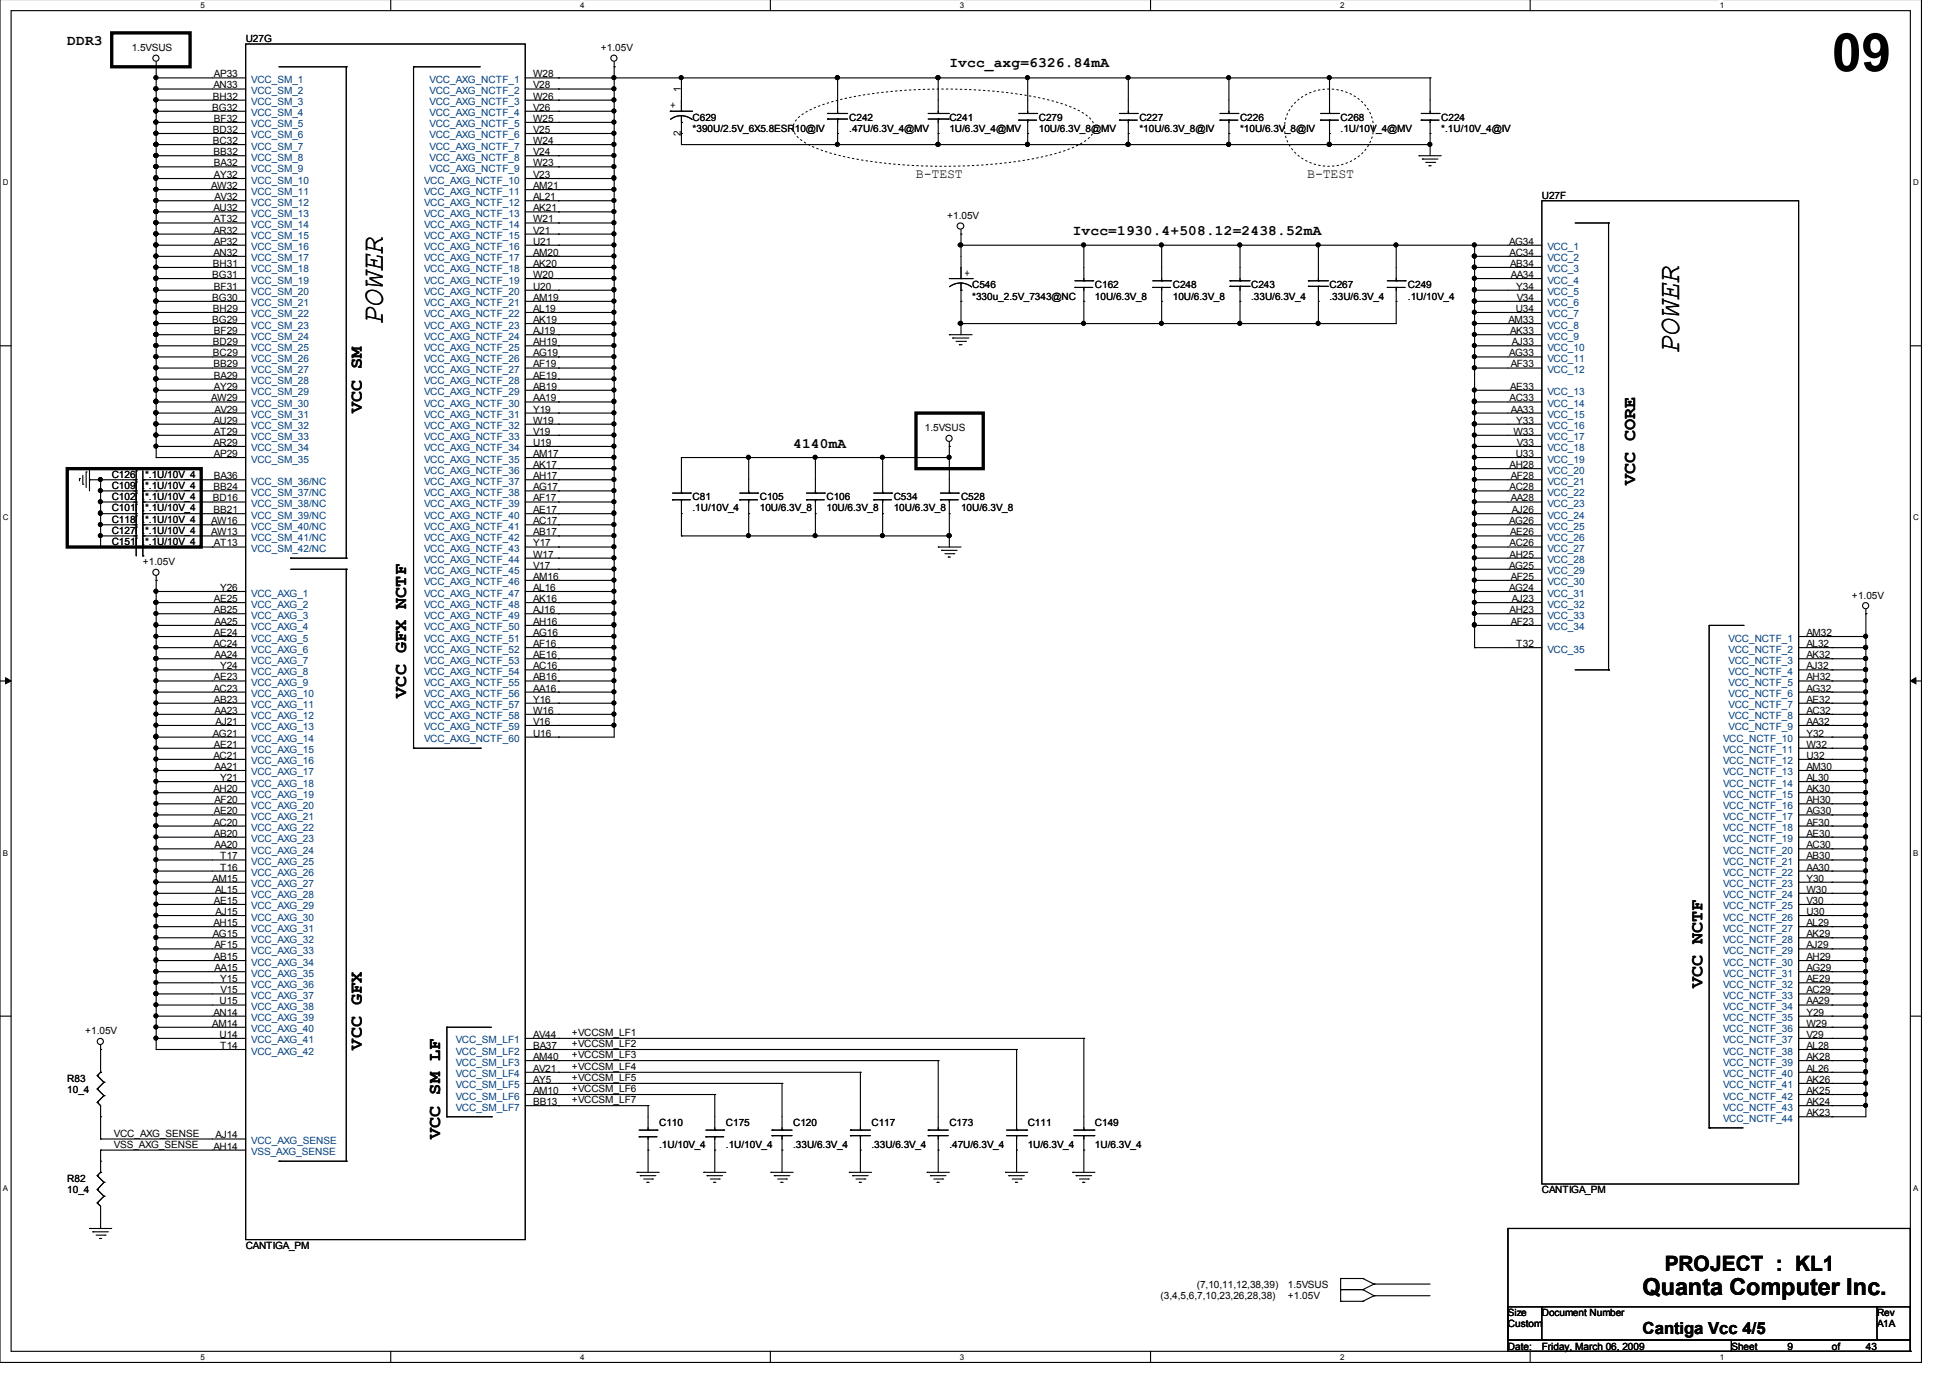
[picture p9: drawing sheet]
<svg xmlns="http://www.w3.org/2000/svg" width="297mm" height="210mm" viewBox="0 0 297 210" stroke-linecap="round" stroke-linejoin="round" font-family="sans-serif">
<defs><g id="words">
<text font-size="8.1" x="279.1" y="10.9">09</text>
<g font-size="4.6">
<text x="58.3" y="49.6" transform="rotate(-90 58.3 49.6)">POWER</text>
<text x="255.8" y="54" transform="rotate(-90 255.8 54)">POWER</text>
</g>
<text font-size="3.6" x="250.2" y="197.2">Quanta Computer Inc.</text>
<text font-size="3.2" x="253.6" y="193.6">PROJECT : KL1</text>
<g font-size="2.7">
<text x="55.1" y="62.9" transform="rotate(-90 55.1 62.9)">VCC SM</text>
<text x="249.1" y="73.9" transform="rotate(-90 249.1 73.9)">VCC CORE</text>
<text x="61.9" y="106.3" transform="rotate(-90 61.9 106.3)">VCC GFX NCTF</text>
<text x="259.3" y="150.6" transform="rotate(-90 259.3 150.6)">VCC NCTF</text>
<text x="55.1" y="159.9" transform="rotate(-90 55.1 159.9)">VCC GFX</text>
<text x="67.1" y="173.5" transform="rotate(-90 67.1 173.5)">VCC SM LF</text>
</g>
<text font-size="2.5" x="250.2" y="203.1">Cantiga Vcc 4/5</text>
<g font-size="2.2">
<text x="10.2" y="6.9">DDR3</text>
<text x="144.6" y="10.3">Ivcc_axg=6326.84mA</text>
<text x="163.4" y="35.8">Ivcc=1930.4+508.12=2438.52mA</text>
<text x="120.8" y="68.2">4140mA</text>
</g>
<g font-size="2">
<text x="139.5" y="27.1">B-TEST</text>
<text x="199.1" y="27.1">B-TEST</text>
</g>
<g font-size="1.5">
<text x="20.1" y="7.8">1.5VSUS</text>
<text x="32.6" y="11.8">AP33</text>
<text x="37.4" y="6.4">U27G</text>
<text x="81.2" y="11.8">W28</text>
<text x="91.5" y="7.8">+1.05V</text>
<text x="32.3" y="16.9">BG32</text>
<text x="32.4" y="15.2">BH32</text>
<text x="32.5" y="13.5">AN33</text>
<text x="81.2" y="13.5">V28</text>
<text x="81.2" y="15.2">W26</text>
<text x="81.2" y="16.9">V26</text>
<text x="102.1" y="16.5">+</text>
<text x="103.7" y="14.1" transform="rotate(-90 103.7 14.1)">1</text>
<text x="32.4" y="20.2">BD32</text>
<text x="32.4" y="21.9">BC32</text>
<text x="32.5" y="23.6">BB32</text>
<text x="32.6" y="18.6">BF32</text>
<text x="81.2" y="18.6">W25</text>
<text x="81.2" y="20.2">V25</text>
<text x="81.2" y="21.9">W24</text>
<text x="81.2" y="23.6">V24</text>
<text x="103.7" y="20.7" transform="rotate(-90 103.7 20.7)">2</text>
<text x="105.5" y="18.4">C629</text>
<text x="105.5" y="20.1">*390U/2.5V_6X5.8ESR10@IV</text>
<text x="129.4" y="18.4">C242</text>
<text x="129.4" y="20.1">.47U/6.3V_4@MV</text>
<text x="144.6" y="18.4">C241</text>
<text x="144.6" y="20.1">1U/6.3V_4@MV</text>
<text x="158.2" y="18.4">C279</text>
<text x="158.2" y="20.1">10U/6.3V_8@MV</text>
<text x="173.6" y="18.4">C227</text>
<text x="173.6" y="20.1">*10U/6.3V_8@IV</text>
<text x="188.9" y="18.4">C226</text>
<text x="188.9" y="20.1">*10U/6.3V_8@IV</text>
<text x="204.2" y="18.4">C268</text>
<text x="204.2" y="20.1">.1U/10V_4@MV</text>
<text x="219.5" y="18.4">C224</text>
<text x="219.5" y="20.1">*.1U/10V_4@IV</text>
<text x="32.2" y="28.8">AW32</text>
<text x="32.6" y="27.1">AY32</text>
<text x="32.6" y="25.3">BA32</text>
<text x="81.2" y="27.1">V23</text>
<text x="81.2" y="28.8">AM21</text>
<text x="81.2" y="25.3">W23</text>
<text x="32.5" y="32.2">AU32</text>
<text x="32.5" y="35.6">AR32</text>
<text x="32.6" y="33.9">AT32</text>
<text x="32.7" y="30.5">AV32</text>
<text x="81.2" y="30.5">AL21</text>
<text x="81.2" y="32.2">AK21</text>
<text x="81.2" y="33.9">W21</text>
<text x="81.2" y="35.6">V21</text>
<text x="144.3" y="33.4">+1.05V</text>
<text x="234.9" y="30.3">U27F</text>
<text x="32.4" y="40.7">BH31</text>
<text x="32.5" y="39">AN32</text>
<text x="32.6" y="37.3">AP32</text>
<text x="81.2" y="37.3">U21</text>
<text x="81.2" y="39">AM20</text>
<text x="81.2" y="40.7">AK20</text>
<text x="229.9" y="37.3">AG34</text>
<text x="230" y="39">AC34</text>
<text x="230" y="40.7">AB34</text>
<text x="32.3" y="42.3">BG31</text>
<text x="32.3" y="45.8">BG30</text>
<text x="32.4" y="47.5">BH29</text>
<text x="32.6" y="44.1">BF31</text>
<text x="81.2" y="42.3">W20</text>
<text x="81.2" y="44.1">U20</text>
<text x="81.2" y="45.8">AM19</text>
<text x="81.2" y="47.5">AL19</text>
<text x="146.9" y="42">+</text>
<text x="148.1" y="43.9">C546</text>
<text x="148.1" y="45.6">*330u_2.5V_7343@NC</text>
<text x="166.8" y="43.9">C162</text>
<text x="166.8" y="45.6">10U/6.3V_8</text>
<text x="178.6" y="43.9">C248</text>
<text x="178.6" y="45.6">10U/6.3V_8</text>
<text x="190.6" y="43.9">C243</text>
<text x="190.6" y="45.6">.33U/6.3V_4</text>
<text x="202.5" y="43.9">C267</text>
<text x="202.5" y="45.6">.33U/6.3V_4</text>
<text x="214.5" y="43.9">C249</text>
<text x="214.5" y="45.6">.1U/10V_4</text>
<text x="230.1" y="42.3">AA34</text>
<text x="230.9" y="47.5">U34</text>
<text x="231" y="44.1">Y34</text>
<text x="231.1" y="45.8">V34</text>
<text x="32.3" y="49.2">BG29</text>
<text x="32.4" y="52.6">BD29</text>
<text x="32.6" y="50.9">BF29</text>
<text x="81.2" y="49.2">AK19</text>
<text x="81.2" y="50.9">AJ19</text>
<text x="81.2" y="52.6">AH19</text>
<text x="229.8" y="49.2">AM33</text>
<text x="230" y="50.9">AK33</text>
<text x="230.3" y="52.6">AJ33</text>
<text x="32.4" y="54.3">BC29</text>
<text x="32.5" y="56">BB29</text>
<text x="32.6" y="57.7">BA29</text>
<text x="32.6" y="59.4">AY29</text>
<text x="81.2" y="54.3">AG19</text>
<text x="81.2" y="56">AF19</text>
<text x="81.2" y="57.7">AE19</text>
<text x="81.2" y="59.4">AB19</text>
<text x="229.9" y="54.3">AG33</text>
<text x="230" y="59.4">AE33</text>
<text x="230.1" y="56">AF33</text>
<text x="32.2" y="61.1">AW29</text>
<text x="32.5" y="64.5">AU29</text>
<text x="32.7" y="62.8">AV29</text>
<text x="81.2" y="61.1">AA19</text>
<text x="81.2" y="62.8">Y19</text>
<text x="81.2" y="64.5">W19</text>
<text x="140.9" y="65.7">1.5VSUS</text>
<text x="230" y="61.1">AC33</text>
<text x="230.1" y="62.8">AA33</text>
<text x="231" y="64.5">Y33</text>
<text x="32.5" y="67.9">AR29</text>
<text x="32.6" y="66.2">AT29</text>
<text x="32.6" y="69.6">AP29</text>
<text x="81.2" y="66.2">V19</text>
<text x="81.2" y="67.9">U19</text>
<text x="81.2" y="69.6">AM17</text>
<text x="81.2" y="71.3">AK17</text>
<text x="230" y="71.3">AH28</text>
<text x="230.5" y="66.2">W33</text>
<text x="230.9" y="69.6">U33</text>
<text x="231.1" y="67.9">V33</text>
<text x="17" y="72.8">C126</text>
<text x="17" y="77.9">C101</text>
<text x="17" y="76.2">C102</text>
<text x="17" y="74.5">C109</text>
<text x="22.1" y="72.8">*.1U/10V_4</text>
<text x="22.1" y="77.9">*.1U/10V_4</text>
<text x="22.1" y="76.2">*.1U/10V_4</text>
<text x="22.1" y="74.5">*.1U/10V_4</text>
<text x="32.4" y="76.4">BD16</text>
<text x="32.5" y="74.7">BB24</text>
<text x="32.6" y="73">BA36</text>
<text x="81.2" y="73">AH17</text>
<text x="81.2" y="74.7">AG17</text>
<text x="81.2" y="76.4">AF17</text>
<text x="105.5" y="76.2">C81</text>
<text x="105.5" y="77.9">.1U/10V_4</text>
<text x="115.7" y="76.2">C105</text>
<text x="115.7" y="77.9">10U/6.3V_8</text>
<text x="125.9" y="76.2">C106</text>
<text x="125.9" y="77.9">10U/6.3V_8</text>
<text x="136.1" y="76.2">C534</text>
<text x="136.1" y="77.9">10U/6.3V_8</text>
<text x="146.4" y="76.2">C528</text>
<text x="146.4" y="77.9">10U/6.3V_8</text>
<text x="230" y="74.7">AC28</text>
<text x="230.1" y="73">AF28</text>
<text x="230.1" y="76.4">AA28</text>
<text x="17" y="79.7">C118</text>
<text x="17" y="81.4">C127</text>
<text x="17" y="83.1">C151</text>
<text x="22.1" y="79.7">*.1U/10V_4</text>
<text x="22.1" y="81.4">*.1U/10V_4</text>
<text x="22.1" y="83.1">*.1U/10V_4</text>
<text x="32.2" y="79.9">AW16</text>
<text x="32.2" y="81.5">AW13</text>
<text x="32.5" y="78.2">BB21</text>
<text x="32.6" y="83.2">AT13</text>
<text x="81.2" y="78.2">AE17</text>
<text x="81.2" y="79.9">AC17</text>
<text x="81.2" y="81.5">AB17</text>
<text x="81.2" y="83.2">Y17</text>
<text x="229.9" y="79.9">AG26</text>
<text x="230" y="83.2">AC26</text>
<text x="230" y="81.5">AE26</text>
<text x="230.3" y="78.2">AJ26</text>
<text x="21.8" y="86.1">+1.05V</text>
<text x="81.2" y="84.9">W17</text>
<text x="81.2" y="86.6">V17</text>
<text x="81.2" y="88.3">AM16</text>
<text x="229.9" y="86.6">AG25</text>
<text x="230" y="84.9">AH25</text>
<text x="230.1" y="88.3">AF25</text>
<text x="32.6" y="91.7">AE25</text>
<text x="32.6" y="93.4">AB25</text>
<text x="32.7" y="95.2">AA25</text>
<text x="33.5" y="90">Y26</text>
<text x="81.2" y="90">AL16</text>
<text x="81.2" y="91.7">AK16</text>
<text x="81.2" y="93.4">AJ16</text>
<text x="81.2" y="95.2">AH16</text>
<text x="229.9" y="90">AG24</text>
<text x="230" y="93.4">AH23</text>
<text x="230.1" y="95.2">AF23</text>
<text x="230.3" y="91.7">AJ23</text>
<text x="282.1" y="91.2">+1.05V</text>
<text x="32.5" y="98.6">AC24</text>
<text x="32.6" y="96.9">AE24</text>
<text x="32.7" y="100.3">AA24</text>
<text x="33.5" y="102">Y24</text>
<text x="81.2" y="96.9">AG16</text>
<text x="81.2" y="98.6">AF16</text>
<text x="81.2" y="100.3">AE16</text>
<text x="81.2" y="102">AC16</text>
<text x="231" y="98.6">T32</text>
<text x="275.2" y="96.9">AM32</text>
<text x="275.2" y="98.6">AL32</text>
<text x="275.2" y="100.3">AK32</text>
<text x="275.2" y="102">AJ32</text>
<text x="32.5" y="105.3">AC23</text>
<text x="32.6" y="103.6">AE23</text>
<text x="32.6" y="107">AB23</text>
<text x="81.2" y="103.6">AB16</text>
<text x="81.2" y="105.3">AA16</text>
<text x="81.2" y="107">Y16</text>
<text x="275.2" y="103.6">AH32</text>
<text x="275.2" y="105.3">AG32</text>
<text x="275.2" y="107">AE32</text>
<text x="32.4" y="112.2">AG21</text>
<text x="32.6" y="113.9">AE21</text>
<text x="32.7" y="108.7">AA23</text>
<text x="32.9" y="110.4">AJ21</text>
<text x="81.2" y="108.7">W16</text>
<text x="81.2" y="110.4">V16</text>
<text x="81.2" y="112.2">U16</text>
<text x="275.2" y="110.4">AA32</text>
<text x="275.2" y="112.2">Y32</text>
<text x="275.2" y="113.9">W32</text>
<text x="275.2" y="108.7">AC32</text>
<text x="32.5" y="115.6">AC21</text>
<text x="32.7" y="117.3">AA21</text>
<text x="33.5" y="119">Y21</text>
<text x="275.2" y="115.6">U32</text>
<text x="275.2" y="117.3">AM30</text>
<text x="275.2" y="119">AL30</text>
<text x="32.5" y="120.7">AH20</text>
<text x="32.5" y="125.7">AC20</text>
<text x="32.6" y="124.1">AE20</text>
<text x="32.7" y="122.4">AF20</text>
<text x="275.2" y="120.7">AK30</text>
<text x="275.2" y="124.1">AG30</text>
<text x="275.2" y="125.7">AF30</text>
<text x="275.2" y="122.4">AH30</text>
<text x="32.6" y="127.4">AB20</text>
<text x="32.7" y="129.2">AA20</text>
<text x="33.5" y="130.9">T17</text>
<text x="275.2" y="129.2">AC30</text>
<text x="275.2" y="127.4">AE30</text>
<text x="275.2" y="130.9">AB30</text>
<text x="32.3" y="134.3">AM15</text>
<text x="32.6" y="137.7">AE15</text>
<text x="32.8" y="136">AL15</text>
<text x="33.5" y="132.6">T16</text>
<text x="275.2" y="136">W30</text>
<text x="275.2" y="137.7">V30</text>
<text x="275.2" y="132.6">AA30</text>
<text x="275.2" y="134.3">Y30</text>
<text x="32.4" y="142.8">AG15</text>
<text x="32.5" y="141.1">AH15</text>
<text x="32.9" y="139.4">AJ15</text>
<text x="275.2" y="139.4">U30</text>
<text x="275.2" y="141.1">AL29</text>
<text x="275.2" y="142.8">AK29</text>
<text x="32.6" y="146.2">AB15</text>
<text x="32.7" y="144.5">AF15</text>
<text x="32.7" y="147.9">AA15</text>
<text x="33.5" y="149.6">Y15</text>
<text x="275.2" y="144.5">AJ29</text>
<text x="275.2" y="146.2">AH29</text>
<text x="275.2" y="147.9">AG29</text>
<text x="275.2" y="149.6">AE29</text>
<text x="32.5" y="154.7">AN14</text>
<text x="33.4" y="153">U15</text>
<text x="33.6" y="151.3">V15</text>
<text x="275.2" y="151.3">AC29</text>
<text x="275.2" y="153">AA29</text>
<text x="275.2" y="154.7">Y29</text>
<text x="13" y="157.6">+1.05V</text>
<text x="32.3" y="156.4">AM14</text>
<text x="33.4" y="158.1">U14</text>
<text x="33.5" y="159.8">T14</text>
<text x="81.2" y="158.1">AV44</text>
<text x="81.2" y="159.8">BA37</text>
<text x="81.2" y="161.5">AM40</text>
<text x="87.1" y="159.5">+VCCSM_LF2</text>
<text x="87.1" y="157.8">+VCCSM_LF1</text>
<text x="87.1" y="161.2">+VCCSM_LF3</text>
<text x="275.2" y="159.8">AL28</text>
<text x="275.2" y="161.5">AK28</text>
<text x="275.2" y="156.4">W29</text>
<text x="275.2" y="158.1">V29</text>
<text x="10.2" y="164.8">R83</text>
<text x="10.2" y="166.5">10_4</text>
<text x="81.2" y="163.3">AV21</text>
<text x="81.2" y="164.9">AY5</text>
<text x="81.2" y="166.6">AM10</text>
<text x="87.1" y="164.7">+VCCSM_LF5</text>
<text x="87.1" y="163">+VCCSM_LF4</text>
<text x="87.1" y="166.4">+VCCSM_LF6</text>
<text x="275.2" y="166.6">AK25</text>
<text x="275.2" y="163.3">AL26</text>
<text x="275.2" y="164.9">AK26</text>
<text x="17.4" y="173.2">VCC_AXG_SENSE</text>
<text x="32.9" y="173.4">AJ14</text>
<text x="81.2" y="168.3">BB13</text>
<text x="87.1" y="168.1">+VCCSM_LF7</text>
<text x="100.4" y="171.5">C110</text>
<text x="110.6" y="171.5">C175</text>
<text x="120.8" y="171.5">C120</text>
<text x="132.8" y="171.5">C117</text>
<text x="144.6" y="171.5">C173</text>
<text x="156.5" y="171.5">C111</text>
<text x="166.8" y="171.5">C149</text>
<text x="275.2" y="168.3">AK24</text>
<text x="275.2" y="170">AK23</text>
<text x="17.4" y="174.9">VSS_AXG_SENSE</text>
<text x="32.5" y="175.1">AH14</text>
<text x="100.4" y="174.9">.1U/10V_4</text>
<text x="110.6" y="174.9">.1U/10V_4</text>
<text x="120.8" y="174.9">.33U/6.3V_4</text>
<text x="132.8" y="174.9">.33U/6.3V_4</text>
<text x="144.6" y="174.9">.47U/6.3V_4</text>
<text x="156.5" y="174.9">1U/6.3V_4</text>
<text x="166.8" y="174.9">1U/6.3V_4</text>
<text x="10.2" y="180">R82</text>
<text x="10.2" y="181.8">10_4</text>
<text x="234.9" y="181.8">CANTIGA_PM</text>
<text x="37.4" y="190.3">CANTIGA_PM</text>
<text x="176.8" y="197.9">(3,4,5,6,7,10,23,26,28,38)</text>
<text x="182.3" y="196.2">(7,10,11,12,38,39)</text>
<text x="196.2" y="197.9">+1.05V</text>
<text x="196.2" y="196.2">1.5VSUS</text>
<text x="229.7" y="200.5">Size</text>
<text x="229.7" y="202.2">Custom</text>
<text x="234.9" y="200.5">Document Number</text>
<text x="285.9" y="200.5">Rev</text>
<text x="285.9" y="202.2">A1A</text>
<text x="229.7" y="205.6">Date:</text>
<text x="234.9" y="205.6">Friday, March 06, 2009</text>
<text x="263.7" y="205.6">Sheet</text>
<text x="272.3" y="205.6">9</text>
<text x="279.1" y="205.6">of</text>
<text x="284.2" y="205.6">43</text>
</g>
<g font-size="1.5" fill="#004080">
<text x="38.3" y="14.3">VCC_SM_2</text>
<text x="38.3" y="16">VCC_SM_3</text>
<text x="38.3" y="17.7">VCC_SM_4</text>
<text x="38.3" y="12.6">VCC_SM_1</text>
<text x="65.4" y="14.3">VCC_AXG_NCTF_2</text>
<text x="65.4" y="16">VCC_AXG_NCTF_3</text>
<text x="65.4" y="17.7">VCC_AXG_NCTF_4</text>
<text x="65.4" y="12.6">VCC_AXG_NCTF_1</text>
<text x="38.3" y="21.1">VCC_SM_6</text>
<text x="38.3" y="22.8">VCC_SM_7</text>
<text x="38.3" y="19.4">VCC_SM_5</text>
<text x="65.4" y="19.4">VCC_AXG_NCTF_5</text>
<text x="65.4" y="21.1">VCC_AXG_NCTF_6</text>
<text x="65.4" y="22.8">VCC_AXG_NCTF_7</text>
<text x="38.3" y="28">VCC_SM_10</text>
<text x="38.3" y="24.5">VCC_SM_8</text>
<text x="38.3" y="26.2">VCC_SM_9</text>
<text x="38.3" y="29.6">VCC_SM_11</text>
<text x="64.6" y="28">VCC_AXG_NCTF_10</text>
<text x="64.6" y="29.6">VCC_AXG_NCTF_11</text>
<text x="65.4" y="24.5">VCC_AXG_NCTF_8</text>
<text x="65.4" y="26.2">VCC_AXG_NCTF_9</text>
<text x="38.3" y="31.3">VCC_SM_12</text>
<text x="38.3" y="33">VCC_SM_13</text>
<text x="38.3" y="34.7">VCC_SM_14</text>
<text x="64.6" y="31.3">VCC_AXG_NCTF_12</text>
<text x="64.6" y="33">VCC_AXG_NCTF_13</text>
<text x="64.6" y="34.7">VCC_AXG_NCTF_14</text>
<text x="38.3" y="36.4">VCC_SM_15</text>
<text x="38.3" y="38.1">VCC_SM_16</text>
<text x="38.3" y="39.8">VCC_SM_17</text>
<text x="38.3" y="41.5">VCC_SM_18</text>
<text x="64.6" y="36.4">VCC_AXG_NCTF_15</text>
<text x="64.6" y="38.1">VCC_AXG_NCTF_16</text>
<text x="64.6" y="39.8">VCC_AXG_NCTF_17</text>
<text x="64.6" y="41.5">VCC_AXG_NCTF_18</text>
<text x="235.7" y="38.1">VCC_1</text>
<text x="235.7" y="39.8">VCC_2</text>
<text x="235.7" y="41.5">VCC_3</text>
<text x="38.3" y="45">VCC_SM_20</text>
<text x="38.3" y="43.2">VCC_SM_19</text>
<text x="38.3" y="46.7">VCC_SM_21</text>
<text x="64.6" y="43.2">VCC_AXG_NCTF_19</text>
<text x="64.6" y="45">VCC_AXG_NCTF_20</text>
<text x="64.6" y="46.7">VCC_AXG_NCTF_21</text>
<text x="235.7" y="43.2">VCC_4</text>
<text x="235.7" y="45">VCC_5</text>
<text x="235.7" y="46.7">VCC_6</text>
<text x="38.3" y="48.4">VCC_SM_22</text>
<text x="38.3" y="50.1">VCC_SM_23</text>
<text x="38.3" y="51.7">VCC_SM_24</text>
<text x="38.3" y="53.4">VCC_SM_25</text>
<text x="64.6" y="48.4">VCC_AXG_NCTF_22</text>
<text x="64.6" y="50.1">VCC_AXG_NCTF_23</text>
<text x="64.6" y="51.7">VCC_AXG_NCTF_24</text>
<text x="64.6" y="53.4">VCC_AXG_NCTF_25</text>
<text x="235.7" y="48.4">VCC_7</text>
<text x="235.7" y="50.1">VCC_8</text>
<text x="235.7" y="51.7">VCC_9</text>
<text x="235.7" y="53.4">VCC_10</text>
<text x="38.3" y="55.1">VCC_SM_26</text>
<text x="38.3" y="56.8">VCC_SM_27</text>
<text x="38.3" y="58.5">VCC_SM_28</text>
<text x="64.6" y="55.1">VCC_AXG_NCTF_26</text>
<text x="64.6" y="56.8">VCC_AXG_NCTF_27</text>
<text x="64.6" y="58.5">VCC_AXG_NCTF_28</text>
<text x="235.7" y="55.1">VCC_11</text>
<text x="235.7" y="56.8">VCC_12</text>
<text x="38.3" y="62">VCC_SM_30</text>
<text x="38.3" y="60.2">VCC_SM_29</text>
<text x="38.3" y="63.7">VCC_SM_31</text>
<text x="38.3" y="65.4">VCC_SM_32</text>
<text x="64.6" y="60.2">VCC_AXG_NCTF_29</text>
<text x="64.6" y="62">VCC_AXG_NCTF_30</text>
<text x="64.6" y="63.7">VCC_AXG_NCTF_31</text>
<text x="64.6" y="65.4">VCC_AXG_NCTF_32</text>
<text x="235.7" y="60.2">VCC_13</text>
<text x="235.7" y="62">VCC_14</text>
<text x="235.7" y="63.7">VCC_15</text>
<text x="235.7" y="65.4">VCC_16</text>
<text x="38.3" y="67.1">VCC_SM_33</text>
<text x="38.3" y="68.8">VCC_SM_34</text>
<text x="38.3" y="70.5">VCC_SM_35</text>
<text x="64.6" y="67.1">VCC_AXG_NCTF_33</text>
<text x="64.6" y="68.8">VCC_AXG_NCTF_34</text>
<text x="64.6" y="70.5">VCC_AXG_NCTF_35</text>
<text x="235.7" y="67.1">VCC_17</text>
<text x="235.7" y="68.8">VCC_18</text>
<text x="235.7" y="70.5">VCC_19</text>
<text x="38.3" y="73.8">VCC_SM_36/NC</text>
<text x="38.3" y="75.5">VCC_SM_37/NC</text>
<text x="38.3" y="77.2">VCC_SM_38/NC</text>
<text x="64.6" y="72.2">VCC_AXG_NCTF_36</text>
<text x="64.6" y="73.8">VCC_AXG_NCTF_37</text>
<text x="64.6" y="75.5">VCC_AXG_NCTF_38</text>
<text x="64.6" y="77.2">VCC_AXG_NCTF_39</text>
<text x="235.7" y="72.2">VCC_20</text>
<text x="235.7" y="73.8">VCC_21</text>
<text x="235.7" y="75.5">VCC_22</text>
<text x="235.7" y="77.2">VCC_23</text>
<text x="38.3" y="79">VCC_SM_39/NC</text>
<text x="38.3" y="80.7">VCC_SM_40/NC</text>
<text x="38.3" y="82.4">VCC_SM_41/NC</text>
<text x="64.6" y="79">VCC_AXG_NCTF_40</text>
<text x="64.6" y="80.7">VCC_AXG_NCTF_41</text>
<text x="64.6" y="82.4">VCC_AXG_NCTF_42</text>
<text x="235.7" y="79">VCC_24</text>
<text x="235.7" y="80.7">VCC_25</text>
<text x="235.7" y="82.4">VCC_26</text>
<text x="38.3" y="84.1">VCC_SM_42/NC</text>
<text x="64.6" y="84.1">VCC_AXG_NCTF_43</text>
<text x="64.6" y="85.8">VCC_AXG_NCTF_44</text>
<text x="64.6" y="87.5">VCC_AXG_NCTF_45</text>
<text x="64.6" y="89.2">VCC_AXG_NCTF_46</text>
<text x="235.7" y="84.1">VCC_27</text>
<text x="235.7" y="85.8">VCC_28</text>
<text x="235.7" y="87.5">VCC_29</text>
<text x="235.7" y="89.2">VCC_30</text>
<text x="38.3" y="90.9">VCC_AXG_1</text>
<text x="38.3" y="92.6">VCC_AXG_2</text>
<text x="38.3" y="94.2">VCC_AXG_3</text>
<text x="64.6" y="90.9">VCC_AXG_NCTF_47</text>
<text x="64.6" y="92.6">VCC_AXG_NCTF_48</text>
<text x="64.6" y="94.2">VCC_AXG_NCTF_49</text>
<text x="235.7" y="90.9">VCC_31</text>
<text x="235.7" y="92.6">VCC_32</text>
<text x="235.7" y="94.2">VCC_33</text>
<text x="38.3" y="96">VCC_AXG_4</text>
<text x="38.3" y="97.7">VCC_AXG_5</text>
<text x="38.3" y="99.4">VCC_AXG_6</text>
<text x="38.3" y="101.1">VCC_AXG_7</text>
<text x="64.6" y="96">VCC_AXG_NCTF_50</text>
<text x="64.6" y="97.7">VCC_AXG_NCTF_51</text>
<text x="64.6" y="99.4">VCC_AXG_NCTF_52</text>
<text x="64.6" y="101.1">VCC_AXG_NCTF_53</text>
<text x="235.7" y="96">VCC_34</text>
<text x="235.7" y="99.4">VCC_35</text>
<text x="263.3" y="97.7">VCC_NCTF_1</text>
<text x="263.3" y="99.4">VCC_NCTF_2</text>
<text x="263.3" y="101.1">VCC_NCTF_3</text>
<text x="38.3" y="102.8">VCC_AXG_8</text>
<text x="38.3" y="104.5">VCC_AXG_9</text>
<text x="38.3" y="106.2">VCC_AXG_10</text>
<text x="38.3" y="107.9">VCC_AXG_11</text>
<text x="64.6" y="102.8">VCC_AXG_NCTF_54</text>
<text x="64.6" y="104.5">VCC_AXG_NCTF_55</text>
<text x="64.6" y="106.2">VCC_AXG_NCTF_56</text>
<text x="64.6" y="107.9">VCC_AXG_NCTF_57</text>
<text x="263.3" y="102.8">VCC_NCTF_4</text>
<text x="263.3" y="104.5">VCC_NCTF_5</text>
<text x="263.3" y="106.2">VCC_NCTF_6</text>
<text x="263.3" y="107.9">VCC_NCTF_7</text>
<text x="38.3" y="109.6">VCC_AXG_12</text>
<text x="38.3" y="111.3">VCC_AXG_13</text>
<text x="38.3" y="113">VCC_AXG_14</text>
<text x="64.6" y="109.6">VCC_AXG_NCTF_58</text>
<text x="64.6" y="111.3">VCC_AXG_NCTF_59</text>
<text x="64.6" y="113">VCC_AXG_NCTF_60</text>
<text x="262.5" y="113">VCC_NCTF_10</text>
<text x="263.3" y="111.3">VCC_NCTF_9</text>
<text x="263.3" y="109.6">VCC_NCTF_8</text>
<text x="38.3" y="114.7">VCC_AXG_15</text>
<text x="38.3" y="116.4">VCC_AXG_16</text>
<text x="38.3" y="118.1">VCC_AXG_17</text>
<text x="38.3" y="119.8">VCC_AXG_18</text>
<text x="262.5" y="114.7">VCC_NCTF_11</text>
<text x="262.5" y="116.4">VCC_NCTF_12</text>
<text x="262.5" y="118.1">VCC_NCTF_13</text>
<text x="262.5" y="119.8">VCC_NCTF_14</text>
<text x="38.3" y="121.5">VCC_AXG_19</text>
<text x="38.3" y="123.2">VCC_AXG_20</text>
<text x="38.3" y="124.9">VCC_AXG_21</text>
<text x="262.5" y="121.5">VCC_NCTF_15</text>
<text x="262.5" y="124.9">VCC_NCTF_17</text>
<text x="262.5" y="123.2">VCC_NCTF_16</text>
<text x="38.3" y="126.6">VCC_AXG_22</text>
<text x="38.3" y="128.3">VCC_AXG_23</text>
<text x="38.3" y="130.1">VCC_AXG_24</text>
<text x="38.3" y="131.8">VCC_AXG_25</text>
<text x="262.5" y="130.1">VCC_NCTF_20</text>
<text x="262.5" y="126.6">VCC_NCTF_18</text>
<text x="262.5" y="128.3">VCC_NCTF_19</text>
<text x="262.5" y="131.8">VCC_NCTF_21</text>
<text x="38.3" y="135.1">VCC_AXG_27</text>
<text x="38.3" y="136.8">VCC_AXG_28</text>
<text x="38.3" y="133.4">VCC_AXG_26</text>
<text x="262.5" y="136.8">VCC_NCTF_24</text>
<text x="262.5" y="133.4">VCC_NCTF_22</text>
<text x="262.5" y="135.1">VCC_NCTF_23</text>
<text x="38.3" y="140.2">VCC_AXG_30</text>
<text x="38.3" y="141.9">VCC_AXG_31</text>
<text x="38.3" y="143.6">VCC_AXG_32</text>
<text x="38.3" y="138.5">VCC_AXG_29</text>
<text x="262.5" y="138.5">VCC_NCTF_25</text>
<text x="262.5" y="140.2">VCC_NCTF_26</text>
<text x="262.5" y="141.9">VCC_NCTF_27</text>
<text x="262.5" y="143.6">VCC_NCTF_28</text>
<text x="38.3" y="145.3">VCC_AXG_33</text>
<text x="38.3" y="147.1">VCC_AXG_34</text>
<text x="38.3" y="148.8">VCC_AXG_35</text>
<text x="262.5" y="145.3">VCC_NCTF_29</text>
<text x="262.5" y="147.1">VCC_NCTF_30</text>
<text x="262.5" y="148.8">VCC_NCTF_31</text>
<text x="38.3" y="150.5">VCC_AXG_36</text>
<text x="38.3" y="152.2">VCC_AXG_37</text>
<text x="38.3" y="153.9">VCC_AXG_38</text>
<text x="38.3" y="155.5">VCC_AXG_39</text>
<text x="262.5" y="150.5">VCC_NCTF_32</text>
<text x="262.5" y="152.2">VCC_NCTF_33</text>
<text x="262.5" y="153.9">VCC_NCTF_34</text>
<text x="262.5" y="155.5">VCC_NCTF_35</text>
<text x="38.3" y="157.2">VCC_AXG_40</text>
<text x="38.3" y="158.9">VCC_AXG_41</text>
<text x="38.3" y="160.6">VCC_AXG_42</text>
<text x="69.4" y="158.9">VCC_SM_LF1</text>
<text x="69.4" y="160.6">VCC_SM_LF2</text>
<text x="262.5" y="160.6">VCC_NCTF_38</text>
<text x="262.5" y="157.2">VCC_NCTF_36</text>
<text x="262.5" y="158.9">VCC_NCTF_37</text>
<text x="69.4" y="162.3">VCC_SM_LF3</text>
<text x="69.4" y="164.1">VCC_SM_LF4</text>
<text x="69.4" y="165.8">VCC_SM_LF5</text>
<text x="69.4" y="167.5">VCC_SM_LF6</text>
<text x="262.5" y="167.5">VCC_NCTF_42</text>
<text x="262.5" y="162.3">VCC_NCTF_39</text>
<text x="262.5" y="164.1">VCC_NCTF_40</text>
<text x="262.5" y="165.8">VCC_NCTF_41</text>
<text x="69.4" y="169.2">VCC_SM_LF7</text>
<text x="262.5" y="169.2">VCC_NCTF_43</text>
<text x="262.5" y="170.9">VCC_NCTF_44</text>
<text x="38.3" y="174.3">VCC_AXG_SENSE</text>
<text x="38.3" y="176">VSS_AXG_SENSE</text>
</g>
<g font-size="1.2">
<text x="30.6" y="1.2">5</text>
<text x="88.4" y="1.2">4</text>
<text x="146.2" y="1.2">3</text>
<text x="204.1" y="1.2">2</text>
<text x="262" y="1.2">1</text>
<text x=".4" y="28.2">D</text>
<text x="291.4" y="28.2">D</text>
<text x=".4" y="79.3">C</text>
<text x="291.4" y="79.3">C</text>
<text x=".4" y="130.3">B</text>
<text x="291.4" y="130.3">B</text>
<text x=".4" y="181.4">A</text>
<text x="291.4" y="181.4">A</text>
<text x="30.6" y="207.1">5</text>
<text x="88.4" y="207.1">4</text>
<text x="146.2" y="207.1">3</text>
<text x="204.1" y="207.1">2</text>
<text x="262" y="207.1">1</text>
</g>
</g></defs>
<path d="M0 -.1v207.6h292.7v-207.6M1.7 1.6h289.3v204.2h-289.3z" fill="none" stroke="#000" stroke-width=".17"/>
<g fill="#fff">
<path d="M30.6 .1h.5v1.3h-.5z"/>
<path d="M30.6 206h.5v1.3h-.5z"/>
</g>
<path d="M59.5 -.1v1.7M59.5 205.8v1.7" fill="none" stroke="#000" stroke-width=".17"/>
<g fill="#fff">
<path d="M88.4 .1h.5v1.3h-.5z"/>
<path d="M88.4 206h.5v1.3h-.5z"/>
</g>
<path d="M117.3 -.1v1.7M117.3 205.8v1.7" fill="none" stroke="#000" stroke-width=".17"/>
<g fill="#fff">
<path d="M146.2 .1h.5v1.3h-.5z"/>
<path d="M146.2 206h.5v1.3h-.5z"/>
</g>
<path d="M175.3 -.1v1.7M175.3 205.8v1.7" fill="none" stroke="#000" stroke-width=".17"/>
<g fill="#fff">
<path d="M204.1 .1h.5v1.3h-.5z"/>
<path d="M204.1 206h.5v1.3h-.5z"/>
</g>
<path d="M233.1 -.1v1.7M233.1 205.8v1.7" fill="none" stroke="#000" stroke-width=".17"/>
<g fill="#fff">
<path d="M262 .1h.5v1.3h-.5z"/>
<path d="M262 206h.5v1.3h-.5z"/>
<path d="M.4 27.1h.7v1.3h-.7z"/>
<path d="M291.4 27.1h.7v1.3h-.7z"/>
<path d="M.4 78.2h.7v1.2h-.7z"/>
<path d="M291.4 78.2h.7v1.2h-.7z"/>
</g>
<path d="M0 52.7h1.7M291 52.7h1.7" fill="none" stroke="#000" stroke-width=".17"/>
<g fill="#fff">
<path d="M.4 129.2h.7v1.3h-.7z"/>
<path d="M291.4 129.2h.7v1.3h-.7z"/>
</g>
<path d="M0 103.7h1.7M291 103.7h1.7" fill="none" stroke="#000" stroke-width=".17"/>
<path d="M.8 103.2l.9 .5-.9 .5zM291 103.7l.8-.5v1z" fill="#000" stroke="#000" stroke-width=".15"/>
<g fill="#fff">
<path d="M.4 180.3h.7v1.2h-.7z"/>
<path d="M291.4 180.3h.7v1.2h-.7z"/>
</g>
<g fill="none" stroke="#000" stroke-width=".17">
<path d="M23.8 10.2h.1M23.8 11.9h.1M23.8 13.6h.1M23.8 15.3h.1M23.8 16.9h.1M23.8 18.6h.1M23.8 9.4v60.3M23.8 11.9h13.6M23.8 13.6h13.6M23.8 15.3h13.6M23.8 16.9h13.6M23.8 18.6h13.6"/>
<path d="M37.4 6.7h42.6v182.1h-42.6zM42.5 10.2h10.2M52.7 10.2h.1M52.7 10.2v74.8M63 10.2h.1M63 10.2h10.2M63 10.2v103.8M80 11.9h137.8M80 13.6h13.6M80 15.3h13.6M80 16.9h13.6M80 18.6h13.6"/>
<path d="M85.1 13.6h.1M85.1 15.3h.1M85.1 18.6h.1M85.1 16.9h.1M85.1 11.9h.1M93.6 10.2h.1M93.6 11.9h.1M93.6 16.9h.1M93.6 15.3h.1M93.6 18.6h.1M93.6 13.6h.1M93.6 9.4v102.9h-13.6"/>
<path d="M102.1 16.9h.1M102.1 16.9h3.4M103.8 11.9h.1M103.8 18.6h.1M103.8 16.9h.1M103.8 17.6a2.64 2.64 0 0 0-1.7 .6M103.8 17.6l.7 .1 .9 .5M103.8 17.6v4.4h114M103.8 11.9v5M126.1 18.1h.1M126.1 17.3h.1M126.1 17.3h3"/>
<path d="M126.1 18.1h3M127.6 11.9h.1M127.6 17.3h.1M127.6 18.1h.1M127.6 11.9v5.4M127.6 18.1v3.9M141.4 17.3h3M141.4 18.1h3M142.9 11.9h.1M142.9 17.3h.1M142.9 18.1h.1M142.9 11.9v5.4"/>
<path d="M142.9 18.1v3.9M144.4 18.1h.1M144.4 17.3h.1M155.2 18.3h.1M155.2 18.3h2.7M155.2 17.3h2.7M156.5 11.9h.1M156.5 17.3h.1M156.5 18.3h.1M156.5 11.9v5.4M156.5 18.3v3.7M157.9 17.3h.1"/>
<path d="M170.5 18.3h.1M170.5 18.3h2.7M170.5 17.3h2.7M171.9 11.9h.1M171.9 17.3h.1M171.9 18.3h.1M171.9 11.9v5.4M171.9 18.3v3.7M173.2 17.3h.1M185.8 18.3h.1M185.8 18.3h2.8M185.8 17.3h2.8"/>
<path d="M187.2 11.9h.1M187.2 17.3h.1M187.2 18.3h.1M187.2 11.9v5.4M187.2 18.3v3.7M188.6 17.3h.1M201.2 18.3h.1M201.2 18.3h2.7M201.2 17.3h2.7M202.5 11.9h.1M202.5 17.3h.1M202.5 18.3h.1"/>
<path d="M202.5 11.9v5.4M202.5 18.3v3.7M203.9 17.3h.1M216.5 18.3h.1M216.5 18.3h2.7M216.5 17.3h2.7M217.8 11.9h.1M217.8 17.3h.1M217.8 18.3h.1M217.8 11.9v5.4M217.8 18.3v5.4M219.2 17.3h.1"/>
<path d="M23.8 20.3h.1M23.8 22h.1M23.8 23.7h.1M23.8 25.4h.1M23.8 27.2h.1M23.8 30.6h.1M23.8 28.9h.1M23.8 37.4h.1M23.8 35.7h.1M23.8 34h.1M23.8 32.3h.1M23.8 39h.1"/>
<path d="M23.8 20.3h13.6M23.8 22h13.6M23.8 23.7h13.6M23.8 25.4h13.6M23.8 27.2h13.6M23.8 30.6h13.6M23.8 28.9h13.6M23.8 37.4h13.6M23.8 35.7h13.6M23.8 34h13.6M23.8 32.3h13.6M23.8 39h13.6"/>
<path d="M80 20.3h13.6M80 22h13.6M80 23.7h13.6M80 25.4h13.6M80 27.2h13.6M80 30.6h13.6M80 28.9h13.6M80 37.4h13.6M80 35.7h13.6M80 34h13.6M80 32.3h13.6M80 39h13.6"/>
<path d="M85.1 20.3h.1M85.1 22h.1M85.1 25.4h.1M85.1 27.2h.1M85.1 30.6h.1M85.1 32.3h.1M85.1 34h.1M85.1 28.9h.1M85.1 23.7h.1M85.1 37.4h.1M85.1 39h.1M85.1 35.7h.1"/>
<path d="M93.6 39h.1M93.6 25.4h.1M93.6 27.2h.1M93.6 37.4h.1M93.6 28.9h.1M93.6 30.6h.1M93.6 34h.1M93.6 35.7h.1M93.6 22h.1M93.6 23.7h.1M93.6 20.3h.1M93.6 32.3h.1"/>
<path d="M103.8 20.3h.1M127.6 20.3h.1M127.6 22h.1M142.9 20.3h.1M142.9 22h.1M146.4 37.4h.1M146.4 35.7h.1M146.4 37.4h88.5M146.4 35v7.4M156.5 20.3h.1M156.5 22h.1M165.1 37.4h.1"/>
<path d="M165.1 37.4v5.4M171.9 20.3h.1M171.9 22h.1M177 37.4h.1M177 37.4v5.4M187.2 20.3h.1M187.2 22h.1M188.9 37.4h.1M188.9 37.4v5.4M200.8 37.4h.1M200.8 37.4v5.4M202.5 20.3h.1"/>
<path d="M202.5 22h.1M212.7 37.4h.1M212.7 37.4v5.4M216.2 23.7h.1M216.2 23.7h3.3M216.7 24.2h.1M216.7 24.2h2.3M217.2 24.7h1.3M217.7 25.2h.1M217.7 25.2h.3M217.8 22h.1M217.8 20.3h.1"/>
<path d="M218.5 24.7h.1M224.6 37.4h.1M224.6 39h.1M224.6 39h10.3M224.6 37.4v61.3M234.9 30.6h39.1v149.8h-39.1zM239.9 34h5.1M245 34h.1M245 34v68M23.8 40.7h.1M23.8 44.2h.1M23.8 42.4h.1"/>
<path d="M23.8 45.9h.1M23.8 52.7h.1M23.8 51h.1M23.8 49.3h.1M23.8 47.6h.1M23.8 54.4h.1M23.8 59.5h.1M23.8 57.8h.1M23.8 56.1h.1M23.8 40.7h13.6M23.8 44.2h13.6M23.8 42.4h13.6"/>
<path d="M23.8 45.9h13.6M23.8 52.7h13.6M23.8 51h13.6M23.8 49.3h13.6M23.8 47.6h13.6M23.8 54.4h13.6M23.8 59.5h13.6M23.8 57.8h13.6M23.8 56.1h13.6M80 40.7h13.6M80 44.2h13.6M80 42.4h13.6"/>
<path d="M80 45.9h13.6M80 52.7h13.6M80 51h13.6M80 49.3h13.6M80 47.6h13.6M80 54.4h13.6M80 59.5h13.6M80 57.8h13.6M80 56.1h13.6M85.1 42.4h.1M85.1 44.2h.1M85.1 45.9h.1"/>
<path d="M85.1 40.7h.1M85.1 49.3h.1M85.1 51h.1M85.1 54.4h.1M85.1 56.1h.1M85.1 57.8h.1M85.1 52.7h.1M85.1 47.6h.1M85.1 59.5h.1M93.6 52.7h.1M93.6 57.8h.1M93.6 51h.1"/>
<path d="M93.6 47.6h.1M93.6 56.1h.1M93.6 49.3h.1M93.6 54.4h.1M93.6 45.9h.1M93.6 44.2h.1M93.6 42.4h.1M93.6 59.5h.1M93.6 40.7h.1M144.6 51h.1M144.6 42.4h3.5M144.6 51h3.5"/>
<path d="M145.1 51.5h.1M145.1 51.5h2.5M145.6 52h1.5M146.1 52.5h.1M146.1 52.5h.5M146.4 45.9h.1M146.4 49.3h.1M146.4 44.2h.1M146.4 42.4h.1M146.4 43.1l1 .2 .6 .4M146.4 43.1l-.8 .1-.9 .5M146.4 43.1v7.9"/>
<path d="M147.1 52h.1M148.1 42.4h.1M163.7 43.8h.1M163.7 43.8h2.8M163.7 42.8h2.8M165.1 45.9h.1M165.1 49.3h.1M165.1 42.8h.1M165.1 43.8h.1M165.1 43.8v5.5M166.5 42.8h.1M175.6 43.8h.1"/>
<path d="M175.6 43.8h2.7M175.6 42.8h2.7M177 49.3h.1M177 45.9h.1M177 42.8h.1M177 43.8h.1M177 43.8v5.5M178.3 42.8h.1M187.4 43.6h.1M187.4 42.8h.1M187.4 42.8h3M187.4 43.6h3"/>
<path d="M188.9 45.9h.1M188.9 49.3h.1M188.9 42.8h.1M188.9 43.6h.1M188.9 43.6v5.7M199.3 43.6h.1M199.3 42.8h.1M199.3 42.8h3.1M199.3 43.6h3.1M200.8 45.9h.1M200.8 49.3h.1M200.8 42.8h.1"/>
<path d="M200.8 43.6h.1M200.8 43.6v5.7M211.3 43.8h.1M211.3 43.8h2.7M211.3 42.8h2.7M212.7 45.9h.1M212.7 42.8h.1M212.7 43.8h.1M212.7 43.8v5.5h-66.3M214 42.8h.1M224.6 40.7h.1M224.6 42.4h.1"/>
<path d="M224.6 44.2h.1M224.6 45.9h.1M224.6 47.6h.1M224.6 49.3h.1M224.6 51h.1M224.6 52.7h.1M224.6 54.4h.1M224.6 56.1h.1M224.6 59.5h.1M224.6 40.7h10.3M224.6 44.2h10.3M224.6 42.4h10.3"/>
<path d="M224.6 45.9h10.3M224.6 52.7h10.3M224.6 51h10.3M224.6 49.3h10.3M224.6 47.6h10.3M224.6 54.4h10.3M224.6 59.5h10.3M224.6 56.1h10.3M12.1 72.9h.1M12.1 72.9v.4M12.6 73.8h.1M12.6 72.4v1.4"/>
<path d="M13.1 71.9h.1M13.1 71.9v2.4M13.6 73.1h.1M13.6 71.4h.1M13.6 73.1h7.1M13.6 71.4v3.4M15.3 73.1h.1M15.3 79.9h.1M15.3 78.2h.1M15.3 76.5h.1M15.3 74.8h.1M15.3 74.8h5.4"/>
<path d="M15.3 78.2h5.4M15.3 79.9h5.4M15.3 76.5h5.4M15.3 73.1v10.2M20.7 79.9h.1M20.7 78.6h.1M20.7 73.1h.1M20.7 71.7h.1M20.7 78.2h.1M20.7 76.8h.1M20.7 76.5h.1M20.7 75.1h.1"/>
<path d="M20.7 74.8h.1M20.7 73.4h.1M20.7 71.7v13M21.8 79.9h.1M21.8 74.4h.1M21.8 73.1h.1M21.8 79.6h.1M21.8 78.2h.1M21.8 77.8h.1M21.8 76.5h.1M21.8 76.1h.1M21.8 74.8h.1"/>
<path d="M21.8 73.1h15.6M21.8 74.8h15.6M21.8 78.2h15.6M21.8 79.9h15.6M21.8 76.5h15.6M21.8 71.7v13M23.8 69.7h.1M23.8 68h.1M23.8 66.3h.1M23.8 64.6h.1M23.8 62.9h.1M23.8 61.2h.1"/>
<path d="M23.8 78.2h.1M23.8 76.5h.1M23.8 74.8h.1M23.8 73.1h.1M23.8 69.7h13.6M23.8 66.3h13.6M23.8 64.6h13.6M23.8 62.9h13.6M23.8 61.2h13.6M23.8 68h13.6M32.3 79.9h.1M80 69.7h13.6"/>
<path d="M80 66.3h13.6M80 64.6h13.6M80 62.9h13.6M80 61.2h13.6M80 68h13.6M80 73.1h13.6M80 74.8h13.6M80 78.2h13.6M80 79.9h13.6M80 76.5h13.6M80 71.4h13.6M85.1 61.2h.1"/>
<path d="M85.1 62.9h.1M85.1 66.3h.1M85.1 68h.1M85.1 69.7h.1M85.1 64.6h.1M85.1 73.1h.1M85.1 74.8h.1M85.1 78.2h.1M85.1 79.9h.1M85.1 76.5h.1M85.1 71.4h.1M93.6 69.7h.1"/>
<path d="M93.6 78.2h.1M93.6 68h.1M93.6 61.2h.1M93.6 74.8h.1M93.6 71.4h.1M93.6 62.9h.1M93.6 79.9h.1M93.6 76.5h.1M93.6 73.1h.1M93.6 66.3h.1M93.6 64.6h.1M102.4 76.1h.1"/>
<path d="M102.4 76.1h2.8M102.4 75.1h2.8M103.8 78.2h.1M103.8 69.7h.1M103.8 75.1h.1M103.8 76.1h.1M103.8 69.7h40.8M103.8 69.7v5.4M103.8 76.1v5.5M105.2 75.1h.1M112.7 76.1h.1M112.7 76.1h2.7"/>
<path d="M112.7 75.1h2.7M114 78.2h.1M114 69.7h.1M114 75.1h.1M114 76.1h.1M114 69.7v5.4M114 76.1v5.5M115.4 75.1h.1M122.9 76.1h.1M122.9 76.1h2.7M122.9 75.1h2.7M124.2 69.7h.1"/>
<path d="M124.2 78.2h.1M124.2 75.1h.1M124.2 76.1h.1M124.2 69.7v5.4M124.2 76.1v5.5M125.6 75.1h.1M133.1 76.1h.1M133.1 76.1h2.7M133.1 75.1h2.7M134.5 69.7h.1M134.5 78.2h.1M134.5 75.1h.1"/>
<path d="M134.5 76.1h.1M134.5 69.7v5.4M134.5 76.1v5.5M135.8 75.1h.1M143.3 76.1h.1M143.3 76.1h2.7M143.3 75.1h2.7M144.6 69.7h.1M144.6 78.2h.1M144.6 68h.1M144.6 75.1h.1M144.6 76.1h.1"/>
<path d="M144.6 67.3v7.8M144.6 76.1v7.2M146 75.1h.1M224.6 66.3h.1M224.6 68h.1M224.6 69.7h.1M224.6 71.4h.1M224.6 73.1h.1M224.6 74.8h.1M224.6 76.5h.1M224.6 78.2h.1M224.6 61.2h.1"/>
<path d="M224.6 62.9h.1M224.6 64.6h.1M224.6 79.9h.1M224.6 69.7h10.3M224.6 66.3h10.3M224.6 64.6h10.3M224.6 62.9h10.3M224.6 61.2h10.3M224.6 68h10.3M224.6 73.1h10.3M224.6 74.8h10.3M224.6 78.2h10.3"/>
<path d="M224.6 79.9h10.3M224.6 76.5h10.3M224.6 71.4h10.3M15.3 83.3h.1M15.3 81.6h.1M15.3 81.6h5.4M15.3 83.3h5.4M20.7 81.6h.1M20.7 80.3h.1M20.7 83.3h.1M20.7 82h.1M21.8 81.3h.1"/>
<path d="M21.8 83h.1M21.8 81.6h.1M21.8 84.7h.1M21.8 83.3h.1M21.8 81.6h15.6M21.8 83.3h15.6M23.8 91.8h.1M23.8 93.5h.1M23.8 97h.1M23.8 98.7h.1M23.8 95.3h.1M23.8 90.1h.1"/>
<path d="M23.8 81.6h.1M23.8 88.4h.1M23.8 87.7v72.2M23.8 91.8h13.6M23.8 93.5h13.6M23.8 97h13.6M23.8 98.7h13.6M23.8 95.3h13.6M23.8 90.1h13.6M32.3 83.3h.1M32.3 90.1h.1M44.3 85h.1"/>
<path d="M44.3 85h8.4M44.3 86.7h8.4M52.7 85h.1M52.7 86.7h.1M52.7 86.7v90.2M80 91.8h13.6M80 93.5h13.6M80 97h13.6M80 98.7h13.6M80 95.3h13.6M80 81.6h13.6M80 85h13.6"/>
<path d="M80 86.7h13.6M80 90.1h13.6M80 88.4h13.6M80 83.3h13.6M85.1 81.6h.1M85.1 85h.1M85.1 86.7h.1M85.1 90.1h.1M85.1 91.8h.1M85.1 93.5h.1M85.1 88.4h.1M85.1 83.3h.1"/>
<path d="M85.1 97h.1M85.1 98.7h.1M85.1 95.3h.1M93.6 86.7h.1M93.6 97h.1M93.6 88.4h.1M93.6 95.3h.1M93.6 81.6h.1M93.6 90.1h.1M93.6 85h.1M93.6 83.3h.1M93.6 91.8h.1"/>
<path d="M93.6 93.5h.1M93.6 98.7h.1M103.8 81.6h.1M103.8 81.6h40.8M114 81.6h.1M124.2 81.6h.1M134.5 81.6h.1M142.9 83.3h.1M142.9 83.3h3.5M143.4 83.8h.1M143.4 83.8h2.4M143.9 84.3h1.4"/>
<path d="M144.4 84.9h.1M144.4 84.9h.4M144.6 81.6h.1M145.3 84.3h.1M224.6 86.7h.1M224.6 88.4h.1M224.6 90.1h.1M224.6 91.8h.1M224.6 93.5h.1M224.6 95.3h.1M224.6 98.7h.1M224.6 81.6h.1"/>
<path d="M224.6 83.3h.1M224.6 85h.1M224.6 91.8h10.3M224.6 93.5h10.3M224.6 98.7h10.3M224.6 95.3h10.3M224.6 81.6h10.3M224.6 85h10.3M224.6 86.7h10.3M224.6 90.1h10.3M224.6 88.4h10.3M224.6 83.3h10.3"/>
<path d="M265.5 95.3h.1M265.5 95.3h-5.2v76.5M274 97h10.2M274 98.7h10.2M279.1 98.7h.1M279.1 97h.1M284.2 97h.1M284.2 93.5h.1M284.2 98.7h.1M284.2 92.8v77.3h-10.2M23.8 100.3h.1M23.8 103.7h.1"/>
<path d="M23.8 105.4h.1M23.8 108.8h.1M23.8 110.5h.1M23.8 112.3h.1M23.8 107.1h.1M23.8 102h.1M23.8 115.7h.1M23.8 117.4h.1M23.8 119.1h.1M23.8 114h.1M23.8 100.3h13.6M23.8 103.7h13.6"/>
<path d="M23.8 105.4h13.6M23.8 108.8h13.6M23.8 110.5h13.6M23.8 112.3h13.6M23.8 107.1h13.6M23.8 102h13.6M23.8 115.7h13.6M23.8 117.4h13.6M23.8 119.1h13.6M23.8 114h13.6M63 114h.1M63 114h10.2"/>
<path d="M73.2 114h.1M80 100.3h13.6M80 103.7h13.6M80 105.4h13.6M80 108.8h13.6M80 110.5h13.6M80 107.1h13.6M80 102h13.6M85.1 102h.1M85.1 103.7h.1M85.1 105.4h.1M85.1 100.3h.1"/>
<path d="M85.1 108.8h.1M85.1 110.5h.1M85.1 112.3h.1M85.1 107.1h.1M93.6 110.5h.1M93.6 103.7h.1M93.6 105.4h.1M93.6 100.3h.1M93.6 108.8h.1M93.6 107.1h.1M93.6 102h.1M239.9 102h5.1"/>
<path d="M245 102h.1M274 100.3h10.2M274 103.7h10.2M274 105.4h10.2M274 108.8h10.2M274 110.5h10.2M274 112.3h10.2M274 107.1h10.2M274 102h10.2M274 115.7h10.2M274 117.4h10.2M274 119.1h10.2"/>
<path d="M274 114h10.2M279.1 119.1h.1M279.1 117.4h.1M279.1 115.7h.1M279.1 114h.1M279.1 110.5h.1M279.1 108.8h.1M279.1 107.1h.1M279.1 105.4h.1M279.1 103.7h.1M279.1 100.3h.1M279.1 102h.1"/>
<path d="M279.1 112.3h.1M284.2 100.3h.1M284.2 102h.1M284.2 114h.1M284.2 117.4h.1M284.2 103.7h.1M284.2 105.4h.1M284.2 107.1h.1M284.2 108.8h.1M284.2 112.3h.1M284.2 119.1h.1M284.2 115.7h.1"/>
<path d="M284.2 110.5h.1M23.8 120.7h.1M23.8 122.4h.1M23.8 124.1h.1M23.8 127.5h.1M23.8 129.3h.1M23.8 132.7h.1M23.8 134.4h.1M23.8 136.1h.1M23.8 131h.1M23.8 125.8h.1M23.8 139.5h.1"/>
<path d="M23.8 137.8h.1M23.8 120.7h13.6M23.8 122.4h13.6M23.8 124.1h13.6M23.8 127.5h13.6M23.8 129.3h13.6M23.8 132.7h13.6M23.8 134.4h13.6M23.8 136.1h13.6M23.8 131h13.6M23.8 125.8h13.6M23.8 139.5h13.6"/>
<path d="M23.8 137.8h13.6M274 120.7h10.2M274 122.4h10.2M274 124.1h10.2M274 127.5h10.2M274 129.3h10.2M274 132.7h10.2M274 134.4h10.2M274 136.1h10.2M274 131h10.2M274 125.8h10.2M274 139.5h10.2"/>
<path d="M274 137.8h10.2M279.1 139.5h.1M279.1 136.1h.1M279.1 134.4h.1M279.1 131h.1M279.1 129.3h.1M279.1 127.5h.1M279.1 125.8h.1M279.1 124.1h.1M279.1 122.4h.1M279.1 120.7h.1M279.1 132.7h.1"/>
<path d="M279.1 137.8h.1M284.2 127.5h.1M284.2 129.3h.1M284.2 137.8h.1M284.2 124.1h.1M284.2 120.7h.1M284.2 132.7h.1M284.2 122.4h.1M284.2 139.5h.1M284.2 134.4h.1M284.2 125.8h.1M284.2 131h.1"/>
<path d="M284.2 136.1h.1M0 154.8h1.7M15.3 159.9h.1M15.3 159.2v4.1M23.8 141.2h.1M23.8 144.5h.1M23.8 146.3h.1M23.8 148h.1M23.8 142.8h.1M23.8 151.4h.1M23.8 153.1h.1M23.8 156.5h.1"/>
<path d="M23.8 158.2h.1M23.8 159.9h.1M23.8 154.8h.1M23.8 149.7h.1M23.8 154.8h13.6M23.8 141.2h13.6M23.8 144.5h13.6M23.8 146.3h13.6M23.8 148h13.6M23.8 142.8h13.6M23.8 151.4h13.6M23.8 153.1h13.6"/>
<path d="M23.8 156.5h13.6M23.8 158.2h13.6M23.8 159.9h13.6M23.8 149.7h13.6M68.1 156.5h.1M68.1 156.5h6.7M68.1 156.5v13.6M80 158.2h85.1M80 159.9h74.9M85.1 159.9h.1M85.1 158.2h.1M154.9 159.9h.1"/>
<path d="M154.9 159.9v12.2M165.1 158.2h.1M165.1 158.2v13.9M274 154.8h10.2M274 141.2h10.2M274 144.5h10.2M274 146.3h10.2M274 148h10.2M274 142.8h10.2M274 151.4h10.2M274 153.1h10.2M274 156.5h10.2"/>
<path d="M274 158.2h10.2M274 159.9h10.2M274 149.7h10.2M279.1 159.9h.1M279.1 158.2h.1M279.1 156.5h.1M279.1 154.8h.1M279.1 153.1h.1M279.1 151.4h.1M279.1 149.7h.1M279.1 148h.1M279.1 146.3h.1"/>
<path d="M279.1 144.5h.1M279.1 141.2h.1M279.1 142.8h.1M284.2 144.5h.1M284.2 149.7h.1M284.2 142.8h.1M284.2 154.8h.1M284.2 148h.1M284.2 158.2h.1M284.2 159.9h.1M284.2 153.1h.1M284.2 156.5h.1"/>
<path d="M284.2 151.4h.1M284.2 146.3h.1M284.2 141.2h.1M291 154.8h1.7M14.8 179.1h.1M14.8 167.9h.1M14.8 165.9h.1M14.8 163.8h.1M14.8 167.9l.5 .5v5.1M14.8 179.1l1 1M14.8 165.9l1 1M14.8 163.8l1 1.1"/>
<path d="M15.3 173.5h.1M15.3 175.2h.1M15.3 176.9h.1M15.3 170.1h.1M15.3 178.6h.1M15.3 163.3h.1M15.3 173.5h22.1M15.3 175.2h22.1M15.3 175.2v3.4M15.3 178.6l-.5 .5M15.3 163.3l-.5 .5M15.8 166.9h.1"/>
<path d="M15.8 164.9h.1M15.8 166.9l-1 1M15.8 164.9l-1 1M42.5 176.9h.1M42.5 176.9h10.2M52.7 176.9h.1M68.1 170.1h.1M68.1 170.1h6.7M74.8 170.1h.1M80 168.4h18.7M80 166.7h28.9M80 165h39.1"/>
<path d="M80 163.3h51.1M80 161.6h62.9M85.1 165h.1M85.1 163.3h.1M85.1 161.6h.1M85.1 168.4h.1M85.1 166.7h.1M97 178.6h.1M97 178.6h3.4M97.4 173.2h.1M97.4 172.1h2.7M97.4 173.2h2.7"/>
<path d="M97.5 179.1h.1M97.5 179.1h2.4M98 179.6h1.4M98.7 168.4h.1M98.7 175.2h.1M98.7 172.1h.1M98.7 173.2h.1M98.7 168.4v3.7M98.7 173.2v5.4M99.4 179.6h.1M100.1 172.1h.1M107.2 178.6h.1"/>
<path d="M107.2 178.6h3.4M107.5 173.2h.1M107.5 172.1h2.7M107.5 173.2h2.7M107.7 179.1h.1M107.7 179.1h2.4M108.2 179.6h1.4M108.9 175.2h.1M108.9 166.7h.1M108.9 172.1h.1M108.9 173.2h.1M108.9 166.7v5.4"/>
<path d="M108.9 173.2v5.4M109.6 179.6h.1M110.2 172.1h.1M117.4 178.6h.1M117.4 178.6h3.4M117.6 173h.1M117.6 172.1h.1M117.6 173h3M117.6 172.1h3M117.9 179.1h.1M117.9 179.1h2.4M118.4 179.6h1.4"/>
<path d="M119.1 175.2h.1M119.1 165h.1M119.1 172.1h.1M119.1 173h.1M119.1 165v7.1M119.1 173v5.6M119.8 179.6h.1M129.4 178.6h.1M129.4 178.6h3.4M129.5 173h.1M129.5 172.1h.1M129.5 173h3.1"/>
<path d="M129.5 172.1h3.1M129.9 179.1h.1M129.9 179.1h2.3M130.4 179.6h1.3M131.1 175.2h.1M131.1 163.3h.1M131.1 172.1h.1M131.1 173h.1M131.1 163.3v8.8M131.1 173v5.6M131.7 179.6h.1M141.2 178.6h.1"/>
<path d="M141.2 178.6h3.4M141.4 173h.1M141.4 172.1h.1M141.4 173h3M141.4 172.1h3M141.7 179.1h.1M141.7 179.1h2.4M142.2 179.6h1.4M142.9 161.6h.1M142.9 175.2h.1M142.9 172.1h.1M142.9 173h.1"/>
<path d="M142.9 161.6v10.5M142.9 173v5.6M143.6 179.6h.1M153.2 178.6h.1M153.2 178.6h3.3M153.3 173h3.1M153.3 172.1h3.1M153.7 179.1h.1M153.7 179.1h2.3M154.2 179.6h1.3M154.9 175.2h.1M154.9 172.1h.1"/>
<path d="M154.9 173h.1M154.9 173v5.6M155.5 179.6h.1M156.4 173h.1M156.4 172.1h.1M163.4 178.6h.1M163.4 178.6h3.4M163.6 173h3M163.6 172.1h3M163.9 179.1h.1M163.9 179.1h2.4M164.4 179.6h1.4"/>
<path d="M165.1 175.2h.1M165.1 172.1h.1M165.1 173h.1M165.1 173v5.6M165.8 179.6h.1M166.6 173h.1M166.6 172.1h.1M260.3 171.8h.1M260.3 171.8h5.2M274 168.4h10.2M274 166.7h10.2M274 165h10.2"/>
<path d="M274 163.3h10.2M274 161.6h10.2M279.1 170.1h.1M279.1 168.4h.1M279.1 166.7h.1M279.1 165h.1M279.1 163.3h.1M279.1 161.6h.1M284.2 168.4h.1M284.2 161.6h.1M284.2 163.3h.1M284.2 165h.1"/>
<path d="M284.2 166.7h.1M13.6 187.1h.1M13.6 187.1h3.4M14.1 187.6h.1M14.1 187.6h2.4M14.6 188.1h1.4M14.8 183.2h.1M14.8 181.2h.1M14.8 183.2l.5 .5v3.4M14.8 181.2l1 1M15.2 188.7h.1M15.2 188.7h.3"/>
<path d="M15.3 187.1h.1M15.8 182.2h.1M15.8 180.1h.1M15.8 182.2l-1 1M15.8 180.1l-1 1.1M16 188.1h.1M98.6 180.1h.1M98.6 180.1h.3M108.7 180.1h.1M108.7 180.1h.4M119 180.1h.1M119 180.1h.3"/>
<path d="M130.9 180.1h.1M130.9 180.1h.3M142.7 180.1h.1M142.7 180.1h.4M154.7 180.1h.1M154.7 180.1h.3M164.9 180.1h.1M164.9 180.1h.4M204.2 196.4h.1M204.2 198.2h.1M204.2 194.7h.1M204.2 196.4h3.4"/>
<path d="M204.2 194.7v3.5M204.2 198.2h3.4M204.2 194.7h3.4M207.6 196.4h.1M207.6 198.2h.1M207.6 194.7h.1M207.6 196.4l1.7 1M207.6 194.7l1.7 .9M209.3 197.4h.1M209.3 195.6h.1M209.3 197.4h8.5M209.3 195.6h8.5"/>
<path d="M209.3 197.4l-1.7 .8M209.3 195.6l-1.7 .8M229.7 187.1h61.3v17h-61.3zM229.7 199.1h61.3v5h-61.3zM234.9 199.1h.1M234.9 199.1v5M285.9 199.1h.1M285.9 199.1v5M229.7 204.1h61.3v1.7h-61.3zM263.7 204.1h.1M263.7 204.1v1.7M291 205.8h.1"/>
<path d="M291 204.1v1.7"/>
<circle cx="23.7" cy="8.9" r=".47"/>
<circle cx="93.5" cy="8.9" r=".47"/>
<circle cx="146.3" cy="34.4" r=".49"/>
<circle cx="144.6" cy="66.8" r=".47"/>
<circle cx="23.7" cy="87.2" r=".47"/>
<circle cx="284.2" cy="92.3" r=".47"/>
<circle cx="15.3" cy="158.6" r=".47"/>
</g>
<g fill="#000" stroke="#000" stroke-width=".17">
<circle cx="23.7" cy="16.9" r=".3"/>
<circle cx="23.7" cy="15.2" r=".3"/>
<circle cx="23.7" cy="13.5" r=".3"/>
<circle cx="23.7" cy="18.6" r=".3"/>
<circle cx="23.7" cy="11.8" r=".3"/>
<circle cx="93.5" cy="16.9" r=".3"/>
<circle cx="93.5" cy="15.2" r=".3"/>
<circle cx="93.5" cy="13.5" r=".3"/>
<circle cx="93.5" cy="11.8" r=".3"/>
<circle cx="93.5" cy="18.6" r=".3"/>
<circle cx="103.8" cy="11.8" r=".3"/>
<circle cx="127.6" cy="11.8" r=".3"/>
<circle cx="142.9" cy="11.8" r=".3"/>
<circle cx="156.5" cy="11.8" r=".3"/>
<circle cx="171.8" cy="11.8" r=".3"/>
<circle cx="187.2" cy="11.8" r=".3"/>
<circle cx="202.5" cy="11.8" r=".3"/>
<circle cx="23.7" cy="27.1" r=".32"/>
<circle cx="23.7" cy="28.8" r=".3"/>
<circle cx="23.7" cy="32.2" r=".3"/>
<circle cx="23.7" cy="39" r=".3"/>
<circle cx="23.7" cy="30.5" r=".3"/>
<circle cx="23.7" cy="23.7" r=".3"/>
<circle cx="23.7" cy="22" r=".3"/>
<circle cx="23.7" cy="33.9" r=".3"/>
<circle cx="23.7" cy="37.3" r=".3"/>
<circle cx="23.7" cy="35.6" r=".3"/>
<circle cx="23.7" cy="20.3" r=".3"/>
<circle cx="23.7" cy="25.4" r=".3"/>
<circle cx="93.5" cy="27.1" r=".32"/>
<circle cx="93.5" cy="28.8" r=".3"/>
<circle cx="93.5" cy="32.2" r=".3"/>
<circle cx="93.5" cy="30.5" r=".3"/>
<circle cx="93.5" cy="39" r=".3"/>
<circle cx="93.5" cy="23.7" r=".3"/>
<circle cx="93.5" cy="22" r=".3"/>
<circle cx="93.5" cy="35.6" r=".3"/>
<circle cx="93.5" cy="33.9" r=".3"/>
<circle cx="93.5" cy="37.3" r=".3"/>
<circle cx="93.5" cy="20.3" r=".3"/>
<circle cx="93.5" cy="25.4" r=".3"/>
<circle cx="127.6" cy="22" r=".3"/>
<circle cx="142.9" cy="22" r=".3"/>
<circle cx="146.3" cy="37.3" r=".32"/>
<circle cx="156.5" cy="22" r=".3"/>
<circle cx="165.1" cy="37.3" r=".3"/>
<circle cx="171.8" cy="22" r=".3"/>
<circle cx="176.9" cy="37.3" r=".3"/>
<circle cx="187.2" cy="22" r=".3"/>
<circle cx="188.8" cy="37.3" r=".3"/>
<circle cx="200.8" cy="37.3" r=".3"/>
<circle cx="202.5" cy="22" r=".3"/>
<circle cx="212.6" cy="37.3" r=".3"/>
<circle cx="217.8" cy="22" r=".3"/>
<circle cx="224.6" cy="39" r=".3"/>
<circle cx="224.6" cy="37.3" r=".3"/>
<circle cx="23.7" cy="44.1" r=".32"/>
<circle cx="23.7" cy="40.7" r=".3"/>
<circle cx="23.7" cy="56" r=".3"/>
<circle cx="23.7" cy="52.6" r=".3"/>
<circle cx="23.7" cy="47.6" r=".3"/>
<circle cx="23.7" cy="45.9" r=".3"/>
<circle cx="23.7" cy="54.3" r=".3"/>
<circle cx="23.7" cy="59.4" r=".3"/>
<circle cx="23.7" cy="57.7" r=".3"/>
<circle cx="23.7" cy="49.2" r=".3"/>
<circle cx="23.7" cy="50.9" r=".3"/>
<circle cx="23.7" cy="42.4" r=".3"/>
<circle cx="93.5" cy="44.1" r=".32"/>
<circle cx="93.5" cy="52.6" r=".3"/>
<circle cx="93.5" cy="56" r=".3"/>
<circle cx="93.5" cy="40.7" r=".3"/>
<circle cx="93.5" cy="47.6" r=".3"/>
<circle cx="93.5" cy="54.3" r=".3"/>
<circle cx="93.5" cy="45.9" r=".3"/>
<circle cx="93.5" cy="49.2" r=".3"/>
<circle cx="93.5" cy="57.7" r=".3"/>
<circle cx="93.5" cy="42.4" r=".3"/>
<circle cx="93.5" cy="59.4" r=".3"/>
<circle cx="93.5" cy="50.9" r=".3"/>
<circle cx="146.3" cy="49.2" r=".32"/>
<circle cx="165.1" cy="49.2" r=".3"/>
<circle cx="176.9" cy="49.2" r=".3"/>
<circle cx="188.8" cy="49.2" r=".3"/>
<circle cx="200.8" cy="49.2" r=".3"/>
<circle cx="224.6" cy="44.1" r=".32"/>
<circle cx="224.6" cy="56" r=".3"/>
<circle cx="224.6" cy="40.7" r=".3"/>
<circle cx="224.6" cy="47.6" r=".3"/>
<circle cx="224.6" cy="52.6" r=".3"/>
<circle cx="224.6" cy="45.9" r=".3"/>
<circle cx="224.6" cy="54.3" r=".3"/>
<circle cx="224.6" cy="59.4" r=".3"/>
<circle cx="224.6" cy="50.9" r=".3"/>
<circle cx="224.6" cy="49.2" r=".3"/>
<circle cx="224.6" cy="42.4" r=".3"/>
<circle cx="15.3" cy="78.2" r=".32"/>
<circle cx="15.3" cy="76.4" r=".3"/>
<circle cx="15.3" cy="73" r=".3"/>
<circle cx="15.3" cy="79.9" r=".3"/>
<circle cx="15.3" cy="74.7" r=".3"/>
<circle cx="23.7" cy="61.1" r=".32"/>
<circle cx="23.7" cy="68" r=".3"/>
<circle cx="23.7" cy="62.9" r=".3"/>
<circle cx="23.7" cy="66.3" r=".3"/>
<circle cx="23.7" cy="64.6" r=".3"/>
<circle cx="93.5" cy="61.1" r=".32"/>
<circle cx="93.5" cy="78.2" r=".32"/>
<circle cx="93.5" cy="68" r=".3"/>
<circle cx="93.5" cy="76.4" r=".3"/>
<circle cx="93.5" cy="69.7" r=".3"/>
<circle cx="93.5" cy="73" r=".3"/>
<circle cx="93.5" cy="62.9" r=".3"/>
<circle cx="93.5" cy="64.6" r=".3"/>
<circle cx="93.5" cy="79.9" r=".3"/>
<circle cx="93.5" cy="74.7" r=".3"/>
<circle cx="93.5" cy="66.3" r=".3"/>
<circle cx="93.5" cy="71.3" r=".3"/>
<circle cx="114" cy="69.7" r=".3"/>
<circle cx="124.2" cy="69.7" r=".3"/>
<circle cx="134.4" cy="69.7" r=".3"/>
<circle cx="144.6" cy="69.7" r=".3"/>
<circle cx="224.6" cy="61.1" r=".32"/>
<circle cx="224.6" cy="78.2" r=".32"/>
<circle cx="224.6" cy="68" r=".3"/>
<circle cx="224.6" cy="76.4" r=".3"/>
<circle cx="224.6" cy="69.7" r=".3"/>
<circle cx="224.6" cy="73" r=".3"/>
<circle cx="224.6" cy="66.3" r=".3"/>
<circle cx="224.6" cy="71.3" r=".3"/>
<circle cx="224.6" cy="62.9" r=".3"/>
<circle cx="224.6" cy="74.7" r=".3"/>
<circle cx="224.6" cy="64.6" r=".3"/>
<circle cx="224.6" cy="79.9" r=".3"/>
<circle cx="15.3" cy="81.6" r=".3"/>
<circle cx="23.7" cy="95.2" r=".32"/>
<circle cx="23.7" cy="91.8" r=".3"/>
<circle cx="23.7" cy="96.9" r=".3"/>
<circle cx="23.7" cy="90.1" r=".3"/>
<circle cx="23.7" cy="98.6" r=".3"/>
<circle cx="23.7" cy="93.4" r=".3"/>
<circle cx="93.5" cy="95.2" r=".32"/>
<circle cx="93.5" cy="83.3" r=".3"/>
<circle cx="93.5" cy="91.8" r=".3"/>
<circle cx="93.5" cy="96.9" r=".3"/>
<circle cx="93.5" cy="81.6" r=".3"/>
<circle cx="93.5" cy="90.1" r=".3"/>
<circle cx="93.5" cy="85" r=".3"/>
<circle cx="93.5" cy="88.4" r=".3"/>
<circle cx="93.5" cy="93.4" r=".3"/>
<circle cx="93.5" cy="86.7" r=".3"/>
<circle cx="93.5" cy="98.6" r=".3"/>
<circle cx="114" cy="81.6" r=".3"/>
<circle cx="124.2" cy="81.6" r=".3"/>
<circle cx="134.4" cy="81.6" r=".3"/>
<circle cx="144.6" cy="81.6" r=".3"/>
<circle cx="224.6" cy="95.2" r=".32"/>
<circle cx="224.6" cy="83.3" r=".3"/>
<circle cx="224.6" cy="91.8" r=".3"/>
<circle cx="224.6" cy="90.1" r=".3"/>
<circle cx="224.6" cy="81.6" r=".3"/>
<circle cx="224.6" cy="86.7" r=".3"/>
<circle cx="224.6" cy="93.4" r=".3"/>
<circle cx="224.6" cy="88.4" r=".3"/>
<circle cx="224.6" cy="85" r=".3"/>
<circle cx="284.2" cy="96.9" r=".3"/>
<circle cx="284.2" cy="98.6" r=".3"/>
<circle cx="23.7" cy="112.2" r=".32"/>
<circle cx="23.7" cy="103.7" r=".3"/>
<circle cx="23.7" cy="105.4" r=".3"/>
<circle cx="23.7" cy="117.3" r=".3"/>
<circle cx="23.7" cy="107.1" r=".3"/>
<circle cx="23.7" cy="113.9" r=".3"/>
<circle cx="23.7" cy="115.6" r=".3"/>
<circle cx="23.7" cy="102" r=".3"/>
<circle cx="23.7" cy="110.5" r=".3"/>
<circle cx="23.7" cy="108.8" r=".3"/>
<circle cx="23.7" cy="100.3" r=".3"/>
<circle cx="23.7" cy="119" r=".3"/>
<circle cx="93.5" cy="103.7" r=".3"/>
<circle cx="93.5" cy="105.4" r=".3"/>
<circle cx="93.5" cy="108.8" r=".3"/>
<circle cx="93.5" cy="100.3" r=".3"/>
<circle cx="93.5" cy="107.1" r=".3"/>
<circle cx="93.5" cy="102" r=".3"/>
<circle cx="93.5" cy="110.5" r=".3"/>
<circle cx="284.2" cy="112.2" r=".32"/>
<circle cx="284.2" cy="103.7" r=".3"/>
<circle cx="284.2" cy="117.3" r=".3"/>
<circle cx="284.2" cy="105.4" r=".3"/>
<circle cx="284.2" cy="100.3" r=".3"/>
<circle cx="284.2" cy="102" r=".3"/>
<circle cx="284.2" cy="113.9" r=".3"/>
<circle cx="284.2" cy="108.8" r=".3"/>
<circle cx="284.2" cy="107.1" r=".3"/>
<circle cx="284.2" cy="110.5" r=".3"/>
<circle cx="284.2" cy="115.6" r=".3"/>
<circle cx="284.2" cy="119" r=".3"/>
<circle cx="23.7" cy="129.2" r=".32"/>
<circle cx="23.7" cy="136" r=".3"/>
<circle cx="23.7" cy="122.4" r=".3"/>
<circle cx="23.7" cy="137.7" r=".3"/>
<circle cx="23.7" cy="124.1" r=".3"/>
<circle cx="23.7" cy="131" r=".3"/>
<circle cx="23.7" cy="132.6" r=".3"/>
<circle cx="23.7" cy="120.7" r=".3"/>
<circle cx="23.7" cy="134.3" r=".3"/>
<circle cx="23.7" cy="139.4" r=".3"/>
<circle cx="23.7" cy="125.8" r=".3"/>
<circle cx="23.7" cy="127.5" r=".3"/>
<circle cx="284.2" cy="129.2" r=".32"/>
<circle cx="284.2" cy="137.7" r=".3"/>
<circle cx="284.2" cy="136" r=".3"/>
<circle cx="284.2" cy="124.1" r=".3"/>
<circle cx="284.2" cy="122.4" r=".3"/>
<circle cx="284.2" cy="131" r=".3"/>
<circle cx="284.2" cy="127.5" r=".3"/>
<circle cx="284.2" cy="139.4" r=".3"/>
<circle cx="284.2" cy="132.6" r=".3"/>
<circle cx="284.2" cy="134.3" r=".3"/>
<circle cx="284.2" cy="120.7" r=".3"/>
<circle cx="284.2" cy="125.8" r=".3"/>
<circle cx="23.7" cy="146.2" r=".32"/>
<circle cx="23.7" cy="144.5" r=".3"/>
<circle cx="23.7" cy="158.1" r=".3"/>
<circle cx="23.7" cy="151.4" r=".3"/>
<circle cx="23.7" cy="149.7" r=".3"/>
<circle cx="23.7" cy="141.1" r=".3"/>
<circle cx="23.7" cy="153" r=".3"/>
<circle cx="23.7" cy="142.8" r=".3"/>
<circle cx="23.7" cy="156.4" r=".3"/>
<circle cx="23.7" cy="148" r=".3"/>
<circle cx="23.7" cy="154.7" r=".3"/>
<circle cx="284.2" cy="146.2" r=".32"/>
<circle cx="284.2" cy="149.7" r=".3"/>
<circle cx="284.2" cy="144.5" r=".3"/>
<circle cx="284.2" cy="158.1" r=".3"/>
<circle cx="284.2" cy="151.4" r=".3"/>
<circle cx="284.2" cy="159.8" r=".3"/>
<circle cx="284.2" cy="141.1" r=".3"/>
<circle cx="284.2" cy="156.4" r=".3"/>
<circle cx="284.2" cy="148" r=".3"/>
<circle cx="284.2" cy="153" r=".3"/>
<circle cx="284.2" cy="154.7" r=".3"/>
<circle cx="284.2" cy="142.8" r=".3"/>
<circle cx="284.2" cy="163.3" r=".32"/>
<circle cx="284.2" cy="168.4" r=".3"/>
<circle cx="284.2" cy="166.7" r=".3"/>
<circle cx="284.2" cy="165" r=".3"/>
<circle cx="284.2" cy="161.5" r=".3"/>
</g>
<path d="M17 5h12v5.2h-12zM10.2 71.4h20.4v11.9h-20.4zM139.5 62.9h10.3v8.5h-10.3z" fill="none" stroke="#000" stroke-width=".51"/>
<path d="M121.3 18.3a8.2 8.2 0 0 1 3.4-2.1 53.5 53.5 0 0 1 16.7-2.6 67.1 67.1 0 0 1 20.1 2.1 11 11 0 0 1 4.7 2.6 1.74 1.74 0 0 1 0 2.3 8.2 8.2 0 0 1-3.4 2.1 53.5 53.5 0 0 1-16.7 2.6 67.1 67.1 0 0 1-20-2.1 11 11 0 0 1-4.8-2.6 1.74 1.74 0 0 1 0-2.3zM197.6 15.3a7.4 7.4 0 0 1 10.9 1.4 5.5 5.5 0 0 1-2.9 8 7.3 7.3 0 0 1-9.2-2.6 5.3 5.3 0 0 1 1.2-6.8z" fill="none" stroke="#000" stroke-width=".15" stroke-dasharray=".4 .4 .4 .4 .4 .4 .4 .4" stroke-linecap="butt"/>
<use href="#words"/>
</svg>
